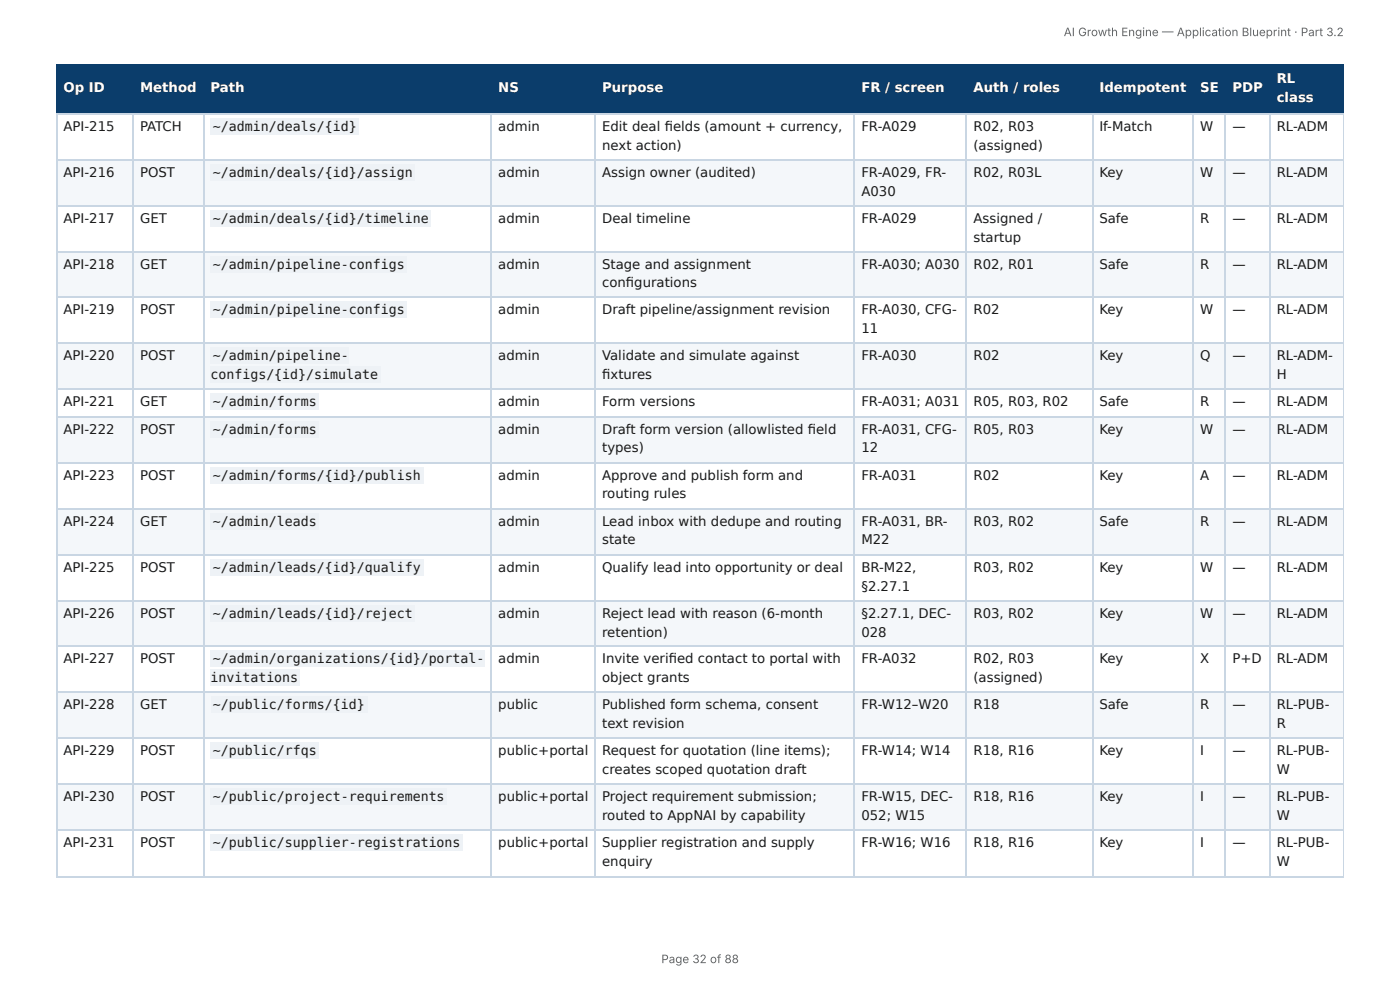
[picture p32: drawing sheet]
<svg xmlns="http://www.w3.org/2000/svg" width="297mm" height="210mm" viewBox="0 0 297 210" stroke-linecap="round" stroke-linejoin="round" font-family="sans-serif">
<defs><g id="words">
<g font-size="2.8" fill="#fff">
<text x="271.2" y="17.7">RL</text>
<text x="13.5" y="19.6">Op ID</text>
<text x="29.7" y="19.6">Method</text>
<text x="44.7" y="19.6">Path</text>
<text x="105.8" y="19.6">NS</text>
<text x="127.9" y="19.6">Purpose</text>
<text x="182.9" y="19.6">FR / screen</text>
<text x="206.8" y="19.6">Auth / roles</text>
<text x="233.5" y="19.6">Idempotent</text>
<text x="254.9" y="19.6">SE</text>
<text x="261.8" y="19.6">PDP</text>
<text x="271.2" y="21.7">class</text>
</g>
<g font-size="2.8" fill="#1a1a1a">
<text x="13.5" y="27.8">API-215</text>
<text x="29.7" y="27.8">PATCH</text>
<text x="45.2" y="27.8">~/admin/deals/{id}</text>
<text x="105.8" y="27.8">admin</text>
<text x="127.9" y="27.8">Edit deal fi elds (amount + currency,</text>
<text x="182.9" y="27.8">FR-A029</text>
<text x="206.8" y="27.8">R02, R03</text>
<text x="233.5" y="27.8">If-Match</text>
<text x="254.9" y="27.8">W</text>
<text x="261.8" y="27.8">—</text>
<text x="271.2" y="27.8">RL-ADM</text>
<text x="127.9" y="31.8">next action)</text>
<text x="206.8" y="31.8">(assigned)</text>
<text x="13.5" y="37.6">API-216</text>
<text x="29.7" y="37.6">POST</text>
<text x="45.2" y="37.6">~/admin/deals/{id}/assign</text>
<text x="105.8" y="37.6">admin</text>
<text x="127.9" y="37.6">Assign owner (audited)</text>
<text x="182.9" y="37.6">FR-A029, FR-</text>
<text x="182.9" y="41.5">A030</text>
<text x="206.8" y="37.6">R02, R03L</text>
<text x="233.5" y="37.6">Key</text>
<text x="254.9" y="37.6">W</text>
<text x="261.8" y="37.6">—</text>
<text x="271.2" y="37.6">RL-ADM</text>
<text x="13.5" y="47.4">API-217</text>
<text x="29.7" y="47.4">GET</text>
<text x="45.2" y="47.4">~/admin/deals/{id}/timeline</text>
<text x="105.8" y="47.4">admin</text>
<text x="127.9" y="47.4">Deal timeline</text>
<text x="182.9" y="47.4">FR-A029</text>
<text x="206.8" y="47.4">Assigned /</text>
<text x="233.5" y="47.4">Safe</text>
<text x="254.9" y="47.4">R</text>
<text x="261.8" y="47.4">—</text>
<text x="271.2" y="47.4">RL-ADM</text>
<text x="206.8" y="51.3">startup</text>
<text x="13.5" y="57.2">API-218</text>
<text x="29.7" y="57.2">GET</text>
<text x="45.2" y="57.2">~/admin/pipeline-configs</text>
<text x="105.8" y="57.2">admin</text>
<text x="127.9" y="57.2">Stage and assignment</text>
<text x="182.9" y="57.2">FR-A030; A030</text>
<text x="206.8" y="57.2">R02, R01</text>
<text x="233.5" y="57.2">Safe</text>
<text x="254.9" y="57.2">R</text>
<text x="261.8" y="57.2">—</text>
<text x="271.2" y="57.2">RL-ADM</text>
<text x="127.9" y="60.9">confi gurations</text>
<text x="13.5" y="66.7">API-219</text>
<text x="29.7" y="66.7">POST</text>
<text x="45.2" y="66.7">~/admin/pipeline-configs</text>
<text x="105.8" y="66.7">admin</text>
<text x="127.9" y="66.7">Draft pipeline/assignment revision</text>
<text x="182.9" y="66.7">FR-A030, CFG-</text>
<text x="182.9" y="70.6">11</text>
<text x="206.8" y="66.7">R02</text>
<text x="233.5" y="66.7">Key</text>
<text x="254.9" y="66.7">W</text>
<text x="261.8" y="66.7">—</text>
<text x="271.2" y="66.7">RL-ADM</text>
<text x="13.5" y="76.5">API-220</text>
<text x="29.7" y="76.5">POST</text>
<text x="45.2" y="76.5">~/admin/pipeline-</text>
<text x="105.8" y="76.5">admin</text>
<text x="127.9" y="76.5">Validate and simulate against</text>
<text x="182.9" y="76.5">FR-A030</text>
<text x="206.8" y="76.5">R02</text>
<text x="233.5" y="76.5">Key</text>
<text x="254.9" y="76.5">Q</text>
<text x="261.8" y="76.5">—</text>
<text x="271.2" y="76.5">RL-ADM-</text>
<text x="44.7" y="80.4">configs/{id}/simulate</text>
<text x="127.9" y="80.4">fi xtures</text>
<text x="271.2" y="80.4">H</text>
<text x="13.5" y="86.3">API-221</text>
<text x="29.7" y="86.3">GET</text>
<text x="45.2" y="86.3">~/admin/forms</text>
<text x="105.8" y="86.3">admin</text>
<text x="127.9" y="86.3">Form versions</text>
<text x="182.9" y="86.3">FR-A031; A031</text>
<text x="206.8" y="86.3">R05, R03, R02</text>
<text x="233.5" y="86.3">Safe</text>
<text x="254.9" y="86.3">R</text>
<text x="261.8" y="86.3">—</text>
<text x="271.2" y="86.3">RL-ADM</text>
<text x="13.5" y="92.1">API-222</text>
<text x="29.7" y="92.1">POST</text>
<text x="45.2" y="92.1">~/admin/forms</text>
<text x="105.8" y="92.1">admin</text>
<text x="127.9" y="92.1">Draft form version (allowlisted fi eld</text>
<text x="182.9" y="92.1">FR-A031, CFG-</text>
<text x="206.8" y="92.1">R05, R03</text>
<text x="233.5" y="92.1">Key</text>
<text x="254.9" y="92.1">W</text>
<text x="261.8" y="92.1">—</text>
<text x="271.2" y="92.1">RL-ADM</text>
<text x="13.5" y="101.9">API-223</text>
<text x="29.7" y="101.9">POST</text>
<text x="45.2" y="101.9">~/admin/forms/{id}/publish</text>
<text x="105.8" y="101.9">admin</text>
<text x="127.9" y="96">types)</text>
<text x="127.9" y="101.9">Approve and publish form and</text>
<text x="182.9" y="96">12</text>
<text x="182.9" y="101.9">FR-A031</text>
<text x="206.8" y="101.9">R02</text>
<text x="233.5" y="101.9">Key</text>
<text x="254.9" y="101.9">A</text>
<text x="261.8" y="101.9">—</text>
<text x="271.2" y="101.9">RL-ADM</text>
<text x="127.9" y="105.8">routing rules</text>
<text x="13.5" y="111.7">API-224</text>
<text x="29.7" y="111.7">GET</text>
<text x="45.2" y="111.7">~/admin/leads</text>
<text x="105.8" y="111.7">admin</text>
<text x="127.9" y="111.7">Lead inbox with dedupe and routing</text>
<text x="182.9" y="111.7">FR-A031, BR-</text>
<text x="206.8" y="111.7">R03, R02</text>
<text x="233.5" y="111.7">Safe</text>
<text x="254.9" y="111.7">R</text>
<text x="261.8" y="111.7">—</text>
<text x="271.2" y="111.7">RL-ADM</text>
<text x="127.9" y="115.6">state</text>
<text x="182.9" y="115.6">M22</text>
<text x="13.5" y="121.4">API-225</text>
<text x="29.7" y="121.4">POST</text>
<text x="45.2" y="121.4">~/admin/leads/{id}/qualify</text>
<text x="105.8" y="121.4">admin</text>
<text x="127.9" y="121.4">Qualify lead into opportunity or deal</text>
<text x="182.9" y="121.4">BR-M22,</text>
<text x="182.9" y="125.4">§2.27.1</text>
<text x="206.8" y="121.4">R03, R02</text>
<text x="233.5" y="121.4">Key</text>
<text x="254.9" y="121.4">W</text>
<text x="261.8" y="121.4">—</text>
<text x="271.2" y="121.4">RL-ADM</text>
<text x="13.5" y="131.2">API-226</text>
<text x="29.7" y="131.2">POST</text>
<text x="45.2" y="131.2">~/admin/leads/{id}/reject</text>
<text x="105.8" y="131.2">admin</text>
<text x="127.9" y="131.2">Reject lead with reason (6-month</text>
<text x="182.9" y="131.2">§2.27.1, DEC-</text>
<text x="206.8" y="131.2">R03, R02</text>
<text x="233.5" y="131.2">Key</text>
<text x="254.9" y="131.2">W</text>
<text x="261.8" y="131.2">—</text>
<text x="271.2" y="131.2">RL-ADM</text>
<text x="127.9" y="135.2">retention)</text>
<text x="182.9" y="135.2">028</text>
<text x="13.5" y="140.8">API-227</text>
<text x="29.7" y="140.8">POST</text>
<text x="45.2" y="140.8">~/admin/organizations/{id}/portal-</text>
<text x="105.8" y="140.8">admin</text>
<text x="127.9" y="140.8">Invite verifi ed contact to portal with</text>
<text x="182.9" y="140.8">FR-A032</text>
<text x="206.8" y="140.8">R02, R03</text>
<text x="233.5" y="140.8">Key</text>
<text x="254.9" y="140.8">X</text>
<text x="261.8" y="140.8">P+D</text>
<text x="271.2" y="140.8">RL-ADM</text>
<text x="44.7" y="144.7">invitations</text>
<text x="127.9" y="144.7">object grants</text>
<text x="206.8" y="144.7">(assigned)</text>
<text x="13.5" y="150.5">API-228</text>
<text x="29.7" y="150.5">GET</text>
<text x="45.2" y="150.5">~/public/forms/{id}</text>
<text x="105.8" y="150.5">public</text>
<text x="127.9" y="150.5">Published form schema, consent</text>
<text x="127.9" y="154.5">text revision</text>
<text x="182.9" y="150.5">FR-W12–W20</text>
<text x="206.8" y="150.5">R18</text>
<text x="233.5" y="150.5">Safe</text>
<text x="254.9" y="150.5">R</text>
<text x="261.8" y="150.5">—</text>
<text x="271.2" y="150.5">RL-PUB-</text>
<text x="271.2" y="154.5">R</text>
<text x="13.5" y="160.3">API-229</text>
<text x="29.7" y="160.3">POST</text>
<text x="45.2" y="160.3">~/public/rfqs</text>
<text x="105.8" y="160.3">public+portal</text>
<text x="127.9" y="160.3">Request for quotation (line items);</text>
<text x="182.9" y="160.3">FR-W14; W14</text>
<text x="206.8" y="160.3">R18, R16</text>
<text x="233.5" y="160.3">Key</text>
<text x="254.9" y="160.3">I</text>
<text x="261.8" y="160.3">—</text>
<text x="271.2" y="160.3">RL-PUB-</text>
<text x="127.9" y="164.3">creates scoped quotation draft</text>
<text x="271.2" y="164.3">W</text>
<text x="13.5" y="170.1">API-230</text>
<text x="29.7" y="170.1">POST</text>
<text x="45.2" y="170.1">~/public/project-requirements</text>
<text x="105.8" y="170.1">public+portal</text>
<text x="127.9" y="170.1">Project requirement submission;</text>
<text x="182.9" y="170.1">FR-W15, DEC-</text>
<text x="206.8" y="170.1">R18, R16</text>
<text x="233.5" y="170.1">Key</text>
<text x="254.9" y="170.1">I</text>
<text x="261.8" y="170.1">—</text>
<text x="271.2" y="170.1">RL-PUB-</text>
<text x="13.5" y="179.9">API-231</text>
<text x="29.7" y="179.9">POST</text>
<text x="45.2" y="179.9">~/public/supplier-registrations</text>
<text x="105.8" y="179.9">public+portal</text>
<text x="127.9" y="174.1">routed to AppNAI by capability</text>
<text x="127.9" y="179.9">Supplier registration and supply</text>
<text x="182.9" y="174.1">052; W15</text>
<text x="182.9" y="179.9">FR-W16; W16</text>
<text x="206.8" y="179.9">R18, R16</text>
<text x="233.5" y="179.9">Key</text>
<text x="254.9" y="179.9">I</text>
<text x="261.8" y="179.9">—</text>
<text x="271.2" y="174.1">W</text>
<text x="271.2" y="179.9">RL-PUB-</text>
<text x="127.9" y="183.9">enquiry</text>
<text x="271.2" y="183.9">W</text>
</g>
<g font-size="2.5" fill="#666">
<text x="225.9" y="7.7">AI Growth Engine — Application Blueprint · Part 3.2</text>
<text x="140.5" y="204.5">Page 32 of 88</text>
</g>
</g></defs>
<g fill="#0b3d6b">
<path d="M12.2 14h16.1v10.1h-16.1z"/>
<path d="M28.3 14h14.8v10.1h-14.8z"/>
<path d="M43.1 14h61.4v10.1h-61.4z"/>
<path d="M104.5 14h22v10.1h-22z"/>
<path d="M126.5 14h55v10.1h-55z"/>
<path d="M181.5 14h23.8v10.1h-23.8z"/>
<path d="M205.3 14h26.7v10.1h-26.7z"/>
<path d="M232 14h21.5v10.1h-21.5z"/>
<path d="M253.5 14h6.8v10.1h-6.8z"/>
<path d="M260.3 14h9.3v10.1h-9.3z"/>
<path d="M269.6 14h15.8v10.1h-15.8z"/>
</g>
<g fill="#f4f7fa">
<path d="M12.2 33.9h16.1v9.8h-16.1z"/>
<path d="M28.3 33.9h14.8v9.8h-14.8z"/>
<path d="M43.1 33.9h61.4v9.8h-61.4z"/>
<path d="M104.5 33.9h22v9.8h-22z"/>
<path d="M126.5 33.9h55v9.8h-55z"/>
<path d="M181.5 33.9h23.8v9.8h-23.8z"/>
<path d="M205.3 33.9h26.7v9.8h-26.7z"/>
<path d="M232 33.9h21.5v9.8h-21.5z"/>
<path d="M253.5 33.9h6.8v9.8h-6.8z"/>
<path d="M260.3 33.9h9.3v9.8h-9.3z"/>
<path d="M269.6 33.9h15.8v9.8h-15.8z"/>
<path d="M12.2 53.4h16.1v9.8h-16.1z"/>
<path d="M28.3 53.4h14.8v9.8h-14.8z"/>
<path d="M43.1 53.4h61.4v9.8h-61.4z"/>
<path d="M104.5 53.4h22v9.8h-22z"/>
<path d="M126.5 53.4h55v9.8h-55z"/>
<path d="M181.5 53.4h23.8v9.8h-23.8z"/>
<path d="M205.3 53.4h26.7v9.8h-26.7z"/>
<path d="M232 53.4h21.5v9.8h-21.5z"/>
<path d="M253.5 53.4h6.8v9.8h-6.8z"/>
<path d="M260.3 53.4h9.3v9.8h-9.3z"/>
<path d="M269.6 53.4h15.8v9.8h-15.8z"/>
<path d="M12.2 73h16.1v9.8h-16.1z"/>
<path d="M28.3 73h14.8v9.8h-14.8z"/>
<path d="M43.1 73h61.4v9.8h-61.4z"/>
<path d="M104.5 73h22v9.8h-22z"/>
<path d="M126.5 73h55v9.8h-55z"/>
<path d="M181.5 73h23.8v9.8h-23.8z"/>
<path d="M205.3 73h26.7v9.8h-26.7z"/>
<path d="M232 73h21.5v9.8h-21.5z"/>
<path d="M253.5 73h6.8v9.8h-6.8z"/>
<path d="M260.3 73h9.3v9.8h-9.3z"/>
<path d="M269.6 73h15.8v9.8h-15.8z"/>
<path d="M12.2 88.6h16.1v9.6h-16.1z"/>
<path d="M28.3 88.6h14.8v9.6h-14.8z"/>
<path d="M43.1 88.6h61.4v9.6h-61.4z"/>
<path d="M104.5 88.6h22v9.6h-22z"/>
<path d="M126.5 88.6h55v9.6h-55z"/>
<path d="M181.5 88.6h23.8v9.6h-23.8z"/>
<path d="M205.3 88.6h26.7v9.6h-26.7z"/>
<path d="M232 88.6h21.5v9.6h-21.5z"/>
<path d="M253.5 88.6h6.8v9.6h-6.8z"/>
<path d="M260.3 88.6h9.3v9.6h-9.3z"/>
<path d="M269.6 88.6h15.8v9.6h-15.8z"/>
<path d="M12.2 108h16.1v9.7h-16.1z"/>
<path d="M28.3 108h14.8v9.7h-14.8z"/>
<path d="M43.1 108h61.4v9.7h-61.4z"/>
<path d="M104.5 108h22v9.7h-22z"/>
<path d="M126.5 108h55v9.7h-55z"/>
<path d="M181.5 108h23.8v9.7h-23.8z"/>
<path d="M205.3 108h26.7v9.7h-26.7z"/>
<path d="M232 108h21.5v9.7h-21.5z"/>
<path d="M253.5 108h6.8v9.7h-6.8z"/>
<path d="M260.3 108h9.3v9.7h-9.3z"/>
<path d="M269.6 108h15.8v9.7h-15.8z"/>
<path d="M12.2 127.5h16.1v9.8h-16.1z"/>
<path d="M28.3 127.5h14.8v9.8h-14.8z"/>
<path d="M43.1 127.5h61.4v9.8h-61.4z"/>
<path d="M104.5 127.5h22v9.8h-22z"/>
<path d="M126.5 127.5h55v9.8h-55z"/>
<path d="M181.5 127.5h23.8v9.8h-23.8z"/>
<path d="M205.3 127.5h26.7v9.8h-26.7z"/>
<path d="M232 127.5h21.5v9.8h-21.5z"/>
<path d="M253.5 127.5h6.8v9.8h-6.8z"/>
<path d="M260.3 127.5h9.3v9.8h-9.3z"/>
<path d="M269.6 127.5h15.8v9.8h-15.8z"/>
<path d="M12.2 147.1h16.1v9.8h-16.1z"/>
<path d="M28.3 147.1h14.8v9.8h-14.8z"/>
<path d="M43.1 147.1h61.4v9.8h-61.4z"/>
<path d="M104.5 147.1h22v9.8h-22z"/>
<path d="M126.5 147.1h55v9.8h-55z"/>
<path d="M181.5 147.1h23.8v9.8h-23.8z"/>
<path d="M205.3 147.1h26.7v9.8h-26.7z"/>
<path d="M232 147.1h21.5v9.8h-21.5z"/>
<path d="M253.5 147.1h6.8v9.8h-6.8z"/>
<path d="M260.3 147.1h9.3v9.8h-9.3z"/>
<path d="M269.6 147.1h15.8v9.8h-15.8z"/>
<path d="M12.2 166.7h16.1v9.5h-16.1z"/>
<path d="M28.3 166.7h14.8v9.5h-14.8z"/>
<path d="M43.1 166.7h61.4v9.5h-61.4z"/>
<path d="M104.5 166.7h22v9.5h-22z"/>
<path d="M126.5 166.7h55v9.5h-55z"/>
<path d="M181.5 166.7h23.8v9.5h-23.8z"/>
<path d="M205.3 166.7h26.7v9.5h-26.7z"/>
<path d="M232 166.7h21.5v9.5h-21.5z"/>
<path d="M253.5 166.7h6.8v9.5h-6.8z"/>
<path d="M260.3 166.7h9.3v9.5h-9.3z"/>
<path d="M269.6 166.7h15.8v9.5h-15.8z"/>
</g>
<g fill="none" stroke="#0b3d6b" stroke-width=".26">
<path d="M11.9 13.9h273.5M12 13.8v10.5M28.2 13.8v10.5M43.3 13.8v10.5M104.4 13.8v10.5M126.3 13.8v10.5M181.4 13.8v10.5M205.2 13.8v10.5M232.2 13.8v10.5M253.3 13.8v10.5M260.2 13.8v10.5M269.7 13.8v10.5"/>
<path d="M11.9 24.2h273.5"/>
</g>
<path d="M285.3 13.8v10.5" fill="none" stroke="#0b3d6b" stroke-width=".21"/>
<g fill="none" stroke="#c9d6e3" stroke-width=".26">
<path d="M11.9 24.2h273.5M11.9 34h273.5M12 24.3v161.7M28.2 24.3v161.7M43.3 24.3v161.7M104.4 24.3v161.7M126.3 24.3v161.7M181.4 24.3v161.7M205.2 24.3v161.7M232.2 24.3v161.7M253.3 24.3v161.7M260.2 24.3v161.7"/>
<path d="M269.7 24.3v161.7M11.9 43.8h273.5M11.9 53.6h273.5M11.9 63.1h273.5M11.9 72.9h273.5M11.9 82.7h273.5M11.9 88.5h273.5M11.9 98.3h273.5M11.9 108.1h273.5M11.9 117.9h273.5M11.9 127.7h273.5M11.9 137.2h273.5"/>
<path d="M11.9 147h273.5M11.9 156.8h273.5M11.9 166.6h273.5M11.9 176.3h273.5M11.9 186.1h273.5"/>
</g>
<path d="M285.3 24.3v161.7" fill="none" stroke="#c9d6e3" stroke-width=".21"/>
<g fill="#eef2f6">
<path d="M44.7 25.1h31.5v3.5h-31.5z"/>
<path d="M44.7 34.9h43.4v3.5h-43.4z"/>
<path d="M44.7 44.7h46.8v3.5h-46.8z"/>
<path d="M44.7 54.5h41.8v3.4h-41.8z"/>
<path d="M44.7 64h41.8v3.5h-41.8z"/>
<path d="M44.7 73.8h29.4v3.5h-29.4z"/>
<path d="M44.7 77.8h36.3v3.4h-36.3z"/>
<path d="M44.7 83.6h23v3.4h-23z"/>
<path d="M44.7 89.4h23v3.5h-23z"/>
<path d="M44.7 99.2h45.3v3.5h-45.3z"/>
<path d="M44.7 109h23v3.4h-23z"/>
<path d="M44.7 118.8h45.3v3.4h-45.3z"/>
<path d="M44.7 128.6h43.4v3.4h-43.4z"/>
<path d="M44.7 138.1h58.2v3.5h-58.2z"/>
<path d="M44.7 142.1h19.1v3.4h-19.1z"/>
<path d="M44.7 147.9h33.4v3.4h-33.4z"/>
<path d="M44.7 157.7h23v3.4h-23z"/>
<path d="M44.7 167.5h50.3v3.4h-50.3z"/>
<path d="M44.7 177.3h53.7v3.4h-53.7z"/>
</g>
<use href="#words"/>
</svg>
